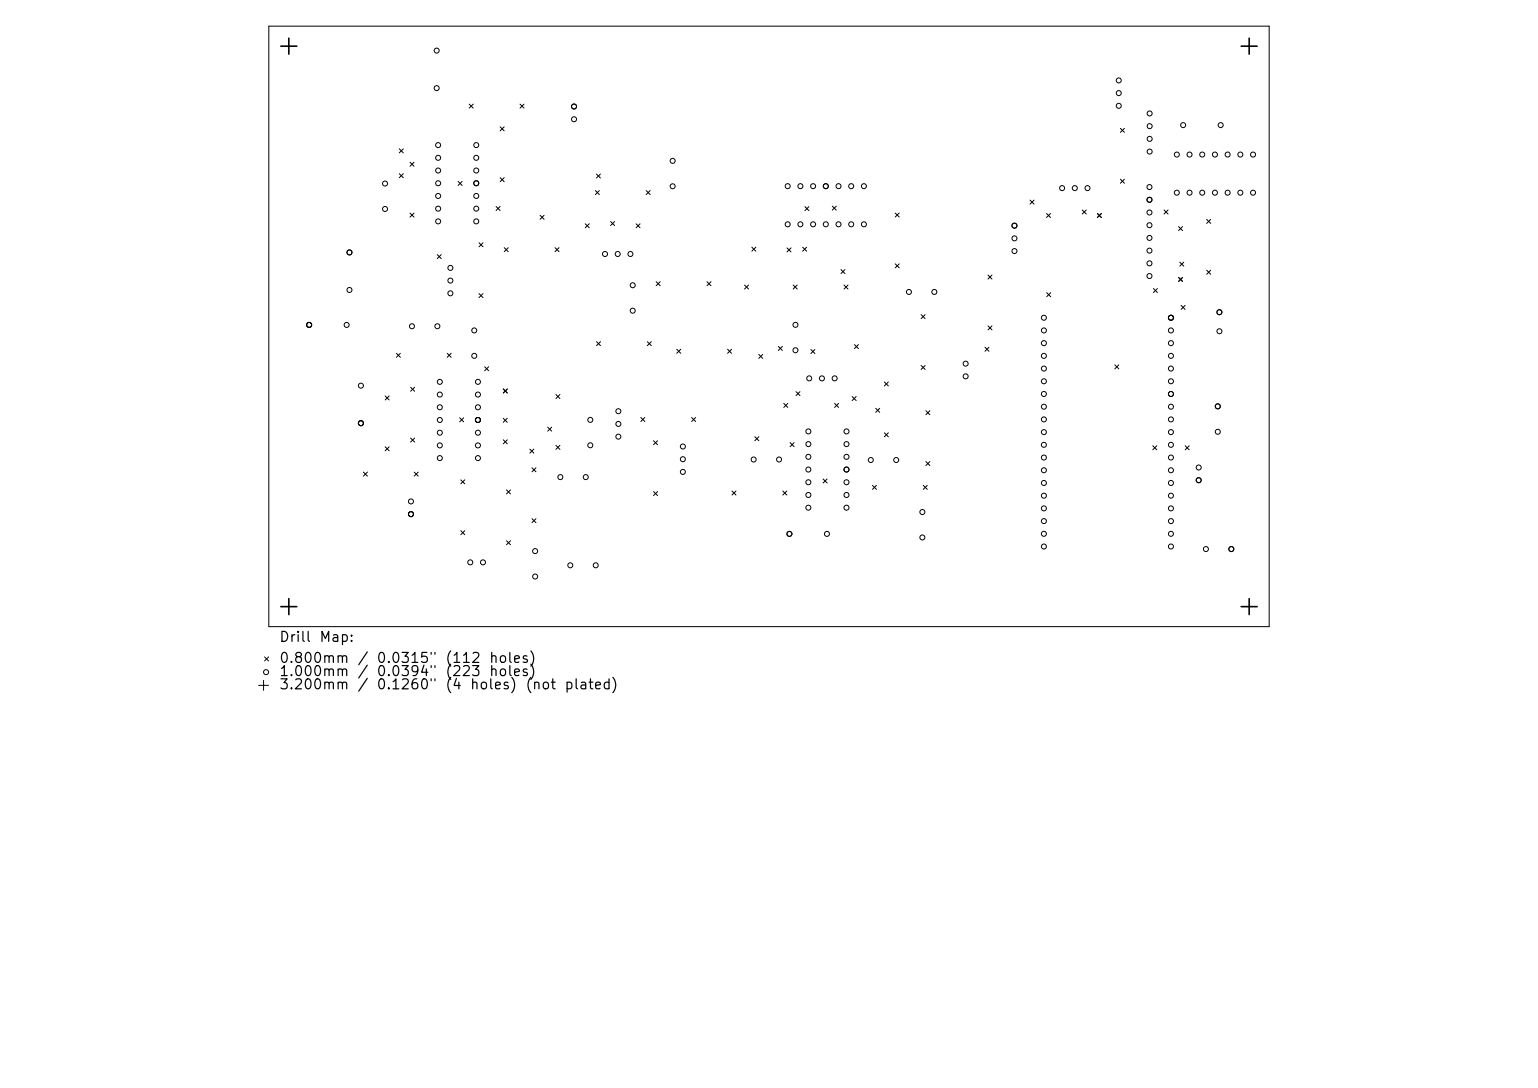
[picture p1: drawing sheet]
<svg xmlns="http://www.w3.org/2000/svg" width="297mm" height="210mm" viewBox="0 0 297 210" stroke-linecap="round" stroke-linejoin="round" font-family="sans-serif">
<defs><g id="words">
<g font-size="1.9">
<text x="53.8" y="124.4">Drill</text>
<text x="61.5" y="124.4">Map:</text>
<text x="53.8" y="128.4">0.800mm</text>
<text x="53.8" y="131">1.000mm</text>
<text x="68.9" y="128.4">/</text>
<text x="72.6" y="128.4">0.0315&quot;</text>
<text x="72.6" y="131">0.0394&quot;</text>
<text x="85.8" y="128.4">(112</text>
<text x="85.8" y="131">(223</text>
<text x="94.3" y="128.4">holes)</text>
<text x="53.8" y="133.5">3.200mm</text>
<text x="72.6" y="133.5">0.1260&quot;</text>
<text x="85.8" y="133.5">(4</text>
<text x="90.6" y="133.5">holes)</text>
<text x="101.3" y="133.5">(not</text>
<text x="108.9" y="133.5">plated)</text>
</g>
</g></defs>
<g fill="none" stroke="#000" stroke-width=".19">
<path d="M51.9 5h193.2v116h-193.2zM77.1 28.7l.8 .8M77.1 33.5l.8 .8M77.9 28.7l-.8 .8M77.9 33.5l-.8 .8M79.2 31.3l.8 .8M80 31.3l-.8 .8M88.5 35l.7 .8M89.2 35l-.7 .8M90.6 20.1l.8 .8M91.4 20.1l-.8 .8M95.8 39.9l.8 .7"/>
<path d="M96.6 39.9l-.8 .7M96.6 24.5l.8 .8M96.6 34.3l.8 .8M97.4 24.5l-.8 .8M97.4 34.3l-.8 .8M100.4 20.1l.8 .8M101.2 20.1l-.8 .8M115 36.8l.7 .8M115.2 33.6l.8 .8M115.7 36.8l-.7 .8M116 33.6l-.8 .8M124.8 36.8l.8 .8"/>
<path d="M125.6 36.8l-.8 .8M155.4 39.9l.8 .8M156.2 39.9l-.8 .8M160.7 39.8l.8 .8M161.5 39.8l-.8 .8M198.9 38.6l.8 .8M199.7 38.6l-.8 .8M216.4 24.8l.7 .7M216.4 34.6l.7 .8M217.1 24.8l-.7 .7M217.1 34.6l-.7 .8M79.2 41.1l.8 .8"/>
<path d="M80 41.1l-.8 .8M84.4 49.1l.8 .8M85.2 49.1l-.8 .8M92.5 46.9l.8 .7M92.5 56.7l.8 .8M93.3 46.9l-.8 .7M93.3 56.7l-.8 .8M97.4 47.8l.7 .8M98.1 47.8l-.7 .8M104.3 41.6l.8 .7M105.1 41.6l-.8 .7M107.2 47.8l.8 .8"/>
<path d="M108 47.8l-.8 .8M113 43.2l.8 .8M113.8 43.2l-.8 .8M117.9 42.8l.8 .7M118.7 42.8l-.8 .7M122.8 43.2l.8 .8M123.6 43.2l-.8 .8M126.7 54.4l.8 .8M127.5 54.4l-.8 .8M136.5 54.4l.8 .8M137.3 54.4l-.8 .8M143.8 55l.8 .8"/>
<path d="M144.6 55l-.8 .8M145.2 47.7l.8 .8M146 47.7l-.8 .8M152 47.8l.7 .8M152.7 47.8l-.7 .8M153.2 55l.7 .8M153.9 55l-.7 .8M155 47.7l.8 .8M155.8 47.7l-.8 .8M162.4 52l.8 .8M163 55l.8 .8M163.2 52l-.8 .8"/>
<path d="M163.8 55l-.8 .8M172.9 41.1l.7 .8M172.9 50.9l.7 .8M173.6 41.1l-.7 .8M173.6 50.9l-.7 .8M190.8 53.1l.8 .8M191.6 53.1l-.8 .8M202.1 41.2l.8 .8M202.1 56.5l.8 .8M202.9 41.2l-.8 .8M202.9 56.5l-.8 .8M209 40.5l.8 .8"/>
<path d="M209.8 40.5l-.8 .8M211.9 41.2l.8 .8M212.7 41.2l-.8 .8M222.7 55.7l.8 .8M223.5 55.7l-.8 .8M224.8 40.5l.8 .8M225.6 40.5l-.8 .8M227.6 43.7l.8 .8M227.6 53.6l.8 .7M227.8 50.6l.8 .8M228.1 59l.8 .7M228.4 43.7l-.8 .8"/>
<path d="M228.4 53.6l-.8 .7M228.6 50.6l-.8 .8M228.9 59l-.8 .7M233 42.3l.8 .8M233 52.2l.8 .7M233.8 42.3l-.8 .8M233.8 52.2l-.8 .7M74.4 76.4l.8 .8M75.2 76.4l-.8 .8M76.5 68.2l.8 .8M77.3 68.2l-.8 .8M79.3 74.7l.8 .8"/>
<path d="M80.1 74.7l-.8 .8M86.4 68.2l.7 .8M87.1 68.2l-.7 .8M93.6 70.8l.8 .8M94.4 70.8l-.8 .8M97.2 75.1l.8 .8M98 75.1l-.8 .8M107.4 76.2l.7 .7M108.1 76.2l-.7 .7M115.2 65.9l.8 .8M116 65.9l-.8 .8M125 65.9l.8 .8"/>
<path d="M125.8 65.9l-.8 .8M130.7 67.4l.8 .8M131.5 67.4l-.8 .8M140.5 67.4l.8 .8M141.3 67.4l-.8 .8M146.5 68.4l.8 .8M147.3 68.4l-.8 .8M150.3 66.9l.8 .7M151.1 66.9l-.8 .7M151.4 77.9l.7 .7M152.1 77.9l-.7 .7M153.7 75.6l.8 .8"/>
<path d="M154.5 75.6l-.8 .8M156.6 67.5l.8 .7M157.4 67.5l-.8 .7M161.2 77.9l.7 .7M161.9 77.9l-.7 .7M164.6 76.5l.7 .8M165 66.5l.8 .8M165.3 76.5l-.7 .8M165.8 66.5l-.8 .8M169.1 78.8l.8 .8M169.9 78.8l-.8 .8M170.8 73.7l.7 .8"/>
<path d="M171.5 73.7l-.7 .8M177.9 70.5l.8 .8M177.9 60.7l.8 .8M178.7 60.7l-.8 .8M178.7 70.5l-.8 .8M178.8 79.3l.8 .8M179.6 79.3l-.8 .8M190.2 67l.8 .8M190.8 62.9l.8 .8M191 67l-.8 .8M191.6 62.9l-.8 .8M215.3 70.4l.8 .8"/>
<path d="M216.1 70.4l-.8 .8M70.2 91.1l.7 .8M70.9 91.1l-.7 .8M74.4 86.2l.8 .8M75.2 86.2l-.8 .8M79.3 84.6l.8 .7M80 91.1l.8 .8M80.1 84.6l-.8 .7M80.8 91.1l-.8 .8M88.8 80.6l.7 .8M89 92.6l.8 .8M89.5 80.6l-.7 .8"/>
<path d="M89.8 92.6l-.8 .8M97.2 80.7l.8 .8M97.2 84.9l.8 .8M97.8 94.6l.8 .7M98 80.7l-.8 .8M98 84.9l-.8 .8M98.6 94.6l-.8 .7M102.3 86.7l.8 .8M102.7 90.3l.8 .8M103.1 86.7l-.8 .8M103.5 90.3l-.8 .8M105.8 82.4l.7 .8"/>
<path d="M106.5 82.4l-.7 .8M107.4 86l.7 .7M108.1 86l-.7 .7M123.7 80.6l.8 .8M124.5 80.6l-.8 .8M126.2 85.1l.8 .7M126.2 94.9l.8 .8M127 85.1l-.8 .7M127 94.9l-.8 .8M133.6 80.6l.7 .8M134.3 80.6l-.7 .8M141.4 94.8l.7 .8"/>
<path d="M142.1 94.8l-.7 .8M145.8 84.3l.7 .8M146.5 84.3l-.7 .8M151.2 94.8l.7 .8M151.9 94.8l-.7 .8M152.6 85.4l.7 .8M153.3 85.4l-.7 .8M159 92.5l.7 .7M159.7 92.5l-.7 .7M168.5 93.7l.8 .8M169.3 93.7l-.8 .8M170.8 83.5l.7 .8"/>
<path d="M171.5 83.5l-.7 .8M178.3 93.7l.8 .8M178.8 89.1l.8 .8M179.1 93.7l-.8 .8M179.6 89.1l-.8 .8M222.6 86l.8 .8M223.4 86l-.8 .8M228.9 86l.7 .8M229.6 86l-.7 .8M89 102.4l.8 .8M89.8 102.4l-.8 .8M97.8 104.4l.8 .7"/>
<path d="M98.6 104.4l-.8 .7M102.7 100.1l.8 .8M103.5 100.1l-.8 .8M49.9 132.3h2M50.9 131.3v2M51.1 126.8l.8 .8M51.9 126.8l-.8 .8"/>
<circle cx="84.3" cy="9.8" r=".48"/>
<circle cx="84.3" cy="17" r=".48"/>
<circle cx="216" cy="15.5" r=".48"/>
<circle cx="216" cy="18" r=".48"/>
<circle cx="74.4" cy="35.4" r=".48"/>
<circle cx="84.6" cy="30.5" r=".48"/>
<circle cx="84.6" cy="37.8" r=".48"/>
<circle cx="84.6" cy="28" r=".48"/>
<circle cx="84.6" cy="32.9" r=".48"/>
<circle cx="84.6" cy="35.4" r=".48"/>
<circle cx="92" cy="30.5" r=".48"/>
<circle cx="92" cy="37.8" r=".48"/>
<circle cx="92" cy="28" r=".48"/>
<circle cx="92" cy="35.4" r=".48"/>
<circle cx="92" cy="32.9" r=".48"/>
<circle cx="110.9" cy="23" r=".48"/>
<circle cx="110.9" cy="20.6" r=".48"/>
<circle cx="129.9" cy="31.1" r=".48"/>
<circle cx="129.9" cy="36" r=".48"/>
<circle cx="152.1" cy="35.9" r=".48"/>
<circle cx="154.6" cy="35.9" r=".48"/>
<circle cx="157" cy="35.9" r=".48"/>
<circle cx="159.5" cy="35.9" r=".48"/>
<circle cx="161.9" cy="35.9" r=".48"/>
<circle cx="164.4" cy="35.9" r=".48"/>
<circle cx="166.8" cy="35.9" r=".48"/>
<circle cx="205.1" cy="36.3" r=".48"/>
<circle cx="207.6" cy="36.3" r=".48"/>
<circle cx="210" cy="36.3" r=".48"/>
<circle cx="216" cy="20.4" r=".48"/>
<circle cx="222" cy="38.6" r=".48"/>
<circle cx="222" cy="36.1" r=".48"/>
<circle cx="222" cy="26.8" r=".48"/>
<circle cx="222" cy="29.3" r=".48"/>
<circle cx="222" cy="21.9" r=".48"/>
<circle cx="222" cy="24.4" r=".48"/>
<circle cx="227.3" cy="37.2" r=".48"/>
<circle cx="227.3" cy="29.8" r=".48"/>
<circle cx="228.5" cy="24.2" r=".48"/>
<circle cx="229.7" cy="37.2" r=".48"/>
<circle cx="229.7" cy="29.8" r=".48"/>
<circle cx="232.2" cy="37.2" r=".48"/>
<circle cx="232.2" cy="29.8" r=".48"/>
<circle cx="234.6" cy="37.2" r=".48"/>
<circle cx="234.6" cy="29.8" r=".48"/>
<circle cx="235.7" cy="24.2" r=".48"/>
<circle cx="237.1" cy="37.2" r=".48"/>
<circle cx="237.1" cy="29.8" r=".48"/>
<circle cx="239.5" cy="37.2" r=".48"/>
<circle cx="239.5" cy="29.8" r=".48"/>
<circle cx="242" cy="37.2" r=".48"/>
<circle cx="242" cy="29.8" r=".48"/>
<circle cx="67.5" cy="48.7" r=".48"/>
<circle cx="67.5" cy="56" r=".48"/>
<circle cx="74.4" cy="40.3" r=".48"/>
<circle cx="84.6" cy="42.7" r=".48"/>
<circle cx="84.6" cy="40.3" r=".48"/>
<circle cx="87" cy="54.2" r=".48"/>
<circle cx="87" cy="51.7" r=".48"/>
<circle cx="87" cy="56.6" r=".48"/>
<circle cx="92" cy="42.7" r=".48"/>
<circle cx="92" cy="40.3" r=".48"/>
<circle cx="116.8" cy="49" r=".48"/>
<circle cx="119.3" cy="49" r=".48"/>
<circle cx="121.7" cy="49" r=".48"/>
<circle cx="122.2" cy="55.1" r=".48"/>
<circle cx="122.2" cy="60" r=".48"/>
<circle cx="152.1" cy="43.3" r=".48"/>
<circle cx="154.6" cy="43.3" r=".48"/>
<circle cx="157" cy="43.3" r=".48"/>
<circle cx="159.5" cy="43.3" r=".48"/>
<circle cx="161.9" cy="43.3" r=".48"/>
<circle cx="164.4" cy="43.3" r=".48"/>
<circle cx="166.8" cy="43.3" r=".48"/>
<circle cx="175.5" cy="56.4" r=".48"/>
<circle cx="180.4" cy="56.4" r=".48"/>
<circle cx="195.9" cy="43.6" r=".48"/>
<circle cx="195.9" cy="46" r=".48"/>
<circle cx="195.9" cy="48.5" r=".48"/>
<circle cx="222" cy="41" r=".48"/>
<circle cx="222" cy="50.8" r=".48"/>
<circle cx="222" cy="53.3" r=".48"/>
<circle cx="222" cy="45.9" r=".48"/>
<circle cx="222" cy="43.5" r=".48"/>
<circle cx="222" cy="48.4" r=".48"/>
<circle cx="59.7" cy="62.7" r=".48"/>
<circle cx="66.9" cy="62.7" r=".48"/>
<circle cx="69.7" cy="74.4" r=".48"/>
<circle cx="79.6" cy="63" r=".48"/>
<circle cx="84.5" cy="63" r=".48"/>
<circle cx="84.9" cy="78.6" r=".48"/>
<circle cx="84.9" cy="73.7" r=".48"/>
<circle cx="84.9" cy="76.2" r=".48"/>
<circle cx="91.6" cy="63.8" r=".48"/>
<circle cx="91.6" cy="68.7" r=".48"/>
<circle cx="92.3" cy="78.6" r=".48"/>
<circle cx="92.3" cy="73.7" r=".48"/>
<circle cx="92.3" cy="76.2" r=".48"/>
<circle cx="119.4" cy="79.4" r=".48"/>
<circle cx="153.6" cy="62.7" r=".48"/>
<circle cx="153.6" cy="67.6" r=".48"/>
<circle cx="156.3" cy="73" r=".48"/>
<circle cx="158.7" cy="73" r=".48"/>
<circle cx="161.2" cy="73" r=".48"/>
<circle cx="186.5" cy="72.6" r=".48"/>
<circle cx="186.5" cy="70.2" r=".48"/>
<circle cx="201.6" cy="71.1" r=".48"/>
<circle cx="201.6" cy="66.2" r=".48"/>
<circle cx="201.6" cy="63.8" r=".48"/>
<circle cx="201.6" cy="61.3" r=".48"/>
<circle cx="201.6" cy="68.7" r=".48"/>
<circle cx="201.6" cy="76" r=".48"/>
<circle cx="201.6" cy="78.5" r=".48"/>
<circle cx="201.6" cy="73.6" r=".48"/>
<circle cx="226.1" cy="71.1" r=".48"/>
<circle cx="226.1" cy="66.2" r=".48"/>
<circle cx="226.1" cy="63.8" r=".48"/>
<circle cx="226.1" cy="61.3" r=".48"/>
<circle cx="226.1" cy="68.7" r=".48"/>
<circle cx="226.1" cy="76" r=".48"/>
<circle cx="226.1" cy="78.5" r=".48"/>
<circle cx="226.1" cy="73.6" r=".48"/>
<circle cx="235.2" cy="78.4" r=".48"/>
<circle cx="235.5" cy="60.3" r=".48"/>
<circle cx="235.5" cy="63.9" r=".48"/>
<circle cx="69.7" cy="81.7" r=".48"/>
<circle cx="79.4" cy="99.2" r=".48"/>
<circle cx="79.4" cy="96.8" r=".48"/>
<circle cx="84.9" cy="83.5" r=".48"/>
<circle cx="84.9" cy="86" r=".48"/>
<circle cx="84.9" cy="88.4" r=".48"/>
<circle cx="84.9" cy="81.1" r=".48"/>
<circle cx="92.3" cy="83.5" r=".48"/>
<circle cx="92.3" cy="86" r=".48"/>
<circle cx="92.3" cy="88.4" r=".48"/>
<circle cx="92.3" cy="81.1" r=".48"/>
<circle cx="108.2" cy="92.1" r=".48"/>
<circle cx="113.1" cy="92.1" r=".48"/>
<circle cx="114" cy="85.9" r=".48"/>
<circle cx="114" cy="81" r=".48"/>
<circle cx="119.4" cy="84.3" r=".48"/>
<circle cx="119.4" cy="81.8" r=".48"/>
<circle cx="131.9" cy="86.2" r=".48"/>
<circle cx="131.9" cy="91.1" r=".48"/>
<circle cx="131.9" cy="88.6" r=".48"/>
<circle cx="145.5" cy="88.7" r=".48"/>
<circle cx="150.4" cy="88.7" r=".48"/>
<circle cx="156.1" cy="88.2" r=".48"/>
<circle cx="156.1" cy="98" r=".48"/>
<circle cx="156.1" cy="90.6" r=".48"/>
<circle cx="156.1" cy="93.1" r=".48"/>
<circle cx="156.1" cy="95.5" r=".48"/>
<circle cx="156.1" cy="83.3" r=".48"/>
<circle cx="156.1" cy="85.7" r=".48"/>
<circle cx="163.5" cy="90.6" r=".48"/>
<circle cx="163.5" cy="88.2" r=".48"/>
<circle cx="163.5" cy="98" r=".48"/>
<circle cx="163.5" cy="93.1" r=".48"/>
<circle cx="163.5" cy="95.5" r=".48"/>
<circle cx="163.5" cy="83.3" r=".48"/>
<circle cx="163.5" cy="85.7" r=".48"/>
<circle cx="168.2" cy="88.8" r=".48"/>
<circle cx="173.1" cy="88.8" r=".48"/>
<circle cx="178.1" cy="98.8" r=".48"/>
<circle cx="201.6" cy="95.7" r=".48"/>
<circle cx="201.6" cy="83.4" r=".48"/>
<circle cx="201.6" cy="90.8" r=".48"/>
<circle cx="201.6" cy="88.3" r=".48"/>
<circle cx="201.6" cy="81" r=".48"/>
<circle cx="201.6" cy="98.1" r=".48"/>
<circle cx="201.6" cy="93.2" r=".48"/>
<circle cx="201.6" cy="85.9" r=".48"/>
<circle cx="226.1" cy="95.7" r=".48"/>
<circle cx="226.1" cy="83.4" r=".48"/>
<circle cx="226.1" cy="90.8" r=".48"/>
<circle cx="226.1" cy="88.3" r=".48"/>
<circle cx="226.1" cy="81" r=".48"/>
<circle cx="226.1" cy="93.2" r=".48"/>
<circle cx="226.1" cy="85.9" r=".48"/>
<circle cx="226.1" cy="98.1" r=".48"/>
<circle cx="231.5" cy="90.2" r=".48"/>
<circle cx="231.5" cy="92.7" r=".48"/>
<circle cx="235.2" cy="83.3" r=".48"/>
<circle cx="90.8" cy="108.5" r=".48"/>
<circle cx="93.3" cy="108.5" r=".48"/>
<circle cx="103.3" cy="111.3" r=".48"/>
<circle cx="103.3" cy="106.4" r=".48"/>
<circle cx="110.1" cy="109.1" r=".48"/>
<circle cx="115" cy="109.1" r=".48"/>
<circle cx="152.4" cy="103.1" r=".48"/>
<circle cx="159.7" cy="103.1" r=".48"/>
<circle cx="178.1" cy="103.7" r=".48"/>
<circle cx="201.6" cy="105.5" r=".48"/>
<circle cx="201.6" cy="103" r=".48"/>
<circle cx="201.6" cy="100.6" r=".48"/>
<circle cx="226.1" cy="105.5" r=".48"/>
<circle cx="226.1" cy="103" r=".48"/>
<circle cx="226.1" cy="100.6" r=".48"/>
<circle cx="232.9" cy="106" r=".48"/>
<circle cx="237.8" cy="106" r=".48"/>
<circle cx="51.4" cy="129.7" r=".48"/>
</g>
<path d="M54.2 8.9h3.1M55.8 7.4v3.1M239.7 8.9h3.1M241.2 7.4v3.1M54.2 117.1h3.1M55.8 115.5v3.1M239.7 117.1h3.1M241.2 115.5v3.1" fill="none" stroke="#000" stroke-width=".31"/>
<use href="#words"/>
</svg>
